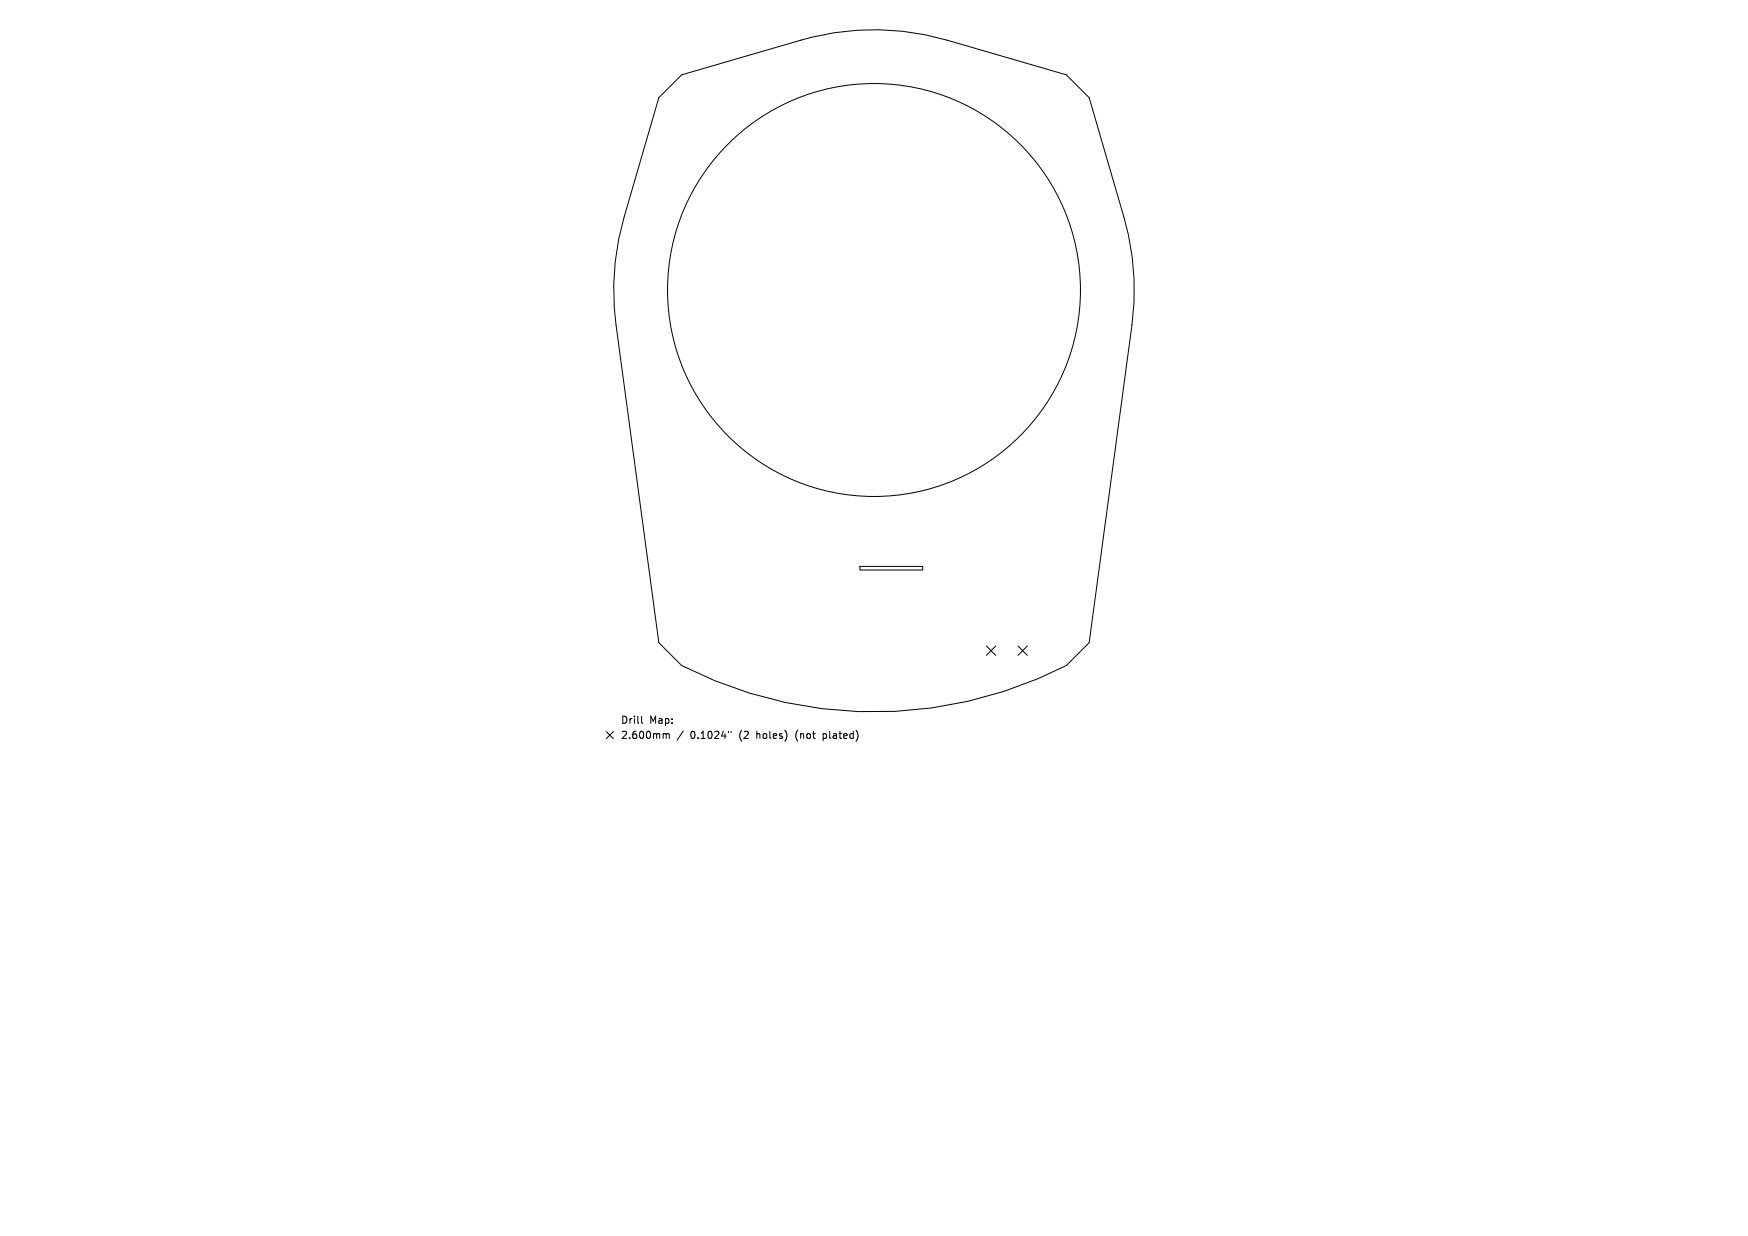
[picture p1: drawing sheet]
<svg xmlns="http://www.w3.org/2000/svg" width="297mm" height="210mm" viewBox="0 0 297 210" stroke-linecap="round" stroke-linejoin="round" font-family="sans-serif">
<defs><g id="words">
<g font-size="1.7">
<text x="105.4" y="123.1">Drill</text>
<text x="105.4" y="125.7">2.600mm</text>
<text x="110.3" y="123.1">Map:</text>
<text x="117.3" y="125.7">0.1024&quot;</text>
<text x="125.7" y="125.7">(2</text>
<text x="128.7" y="125.7">holes)</text>
<text x="135.5" y="125.7">(not</text>
<text x="140.2" y="125.7">plated)</text>
</g>
</g></defs>
<g fill="none" stroke="#000" stroke-width=".17">
<path d="M111.9 16.6l3.9-3.9 20.4-5.9a44.2 44.2 0 0 1 24.7 0l20.3 5.9 3.9 3.9 5.9 20.3a44.2 44.2 0 0 1 1.3 18.3l-7.2 54-3.9 3.9a71.7 71.7 0 0 1-65.4 0l-3.9-3.9-7.2-54a44.2 44.2 0 0 1 1.3-18.3zM146.1 96.2h10.7v.6h-10.7zM167.6 109.8l1.6 1.6M169.2 109.8l-1.6 1.6M173 109.8l1.6 1.6M174.6 109.8l-1.6 1.6M103 124.3l1.2 1.2M104.2 124.3l-1.2 1.2M109 121.7v1l.2 .2M112.8 124.7l.4 .1M113.2 124.8l.2-.1h.3v.8M113.2 124.8v.7"/>
<path d="M116.1 124.2l-1 1.6M123.8 124.2v.3M124.2 124.2v.3"/>
<circle cx="148.5" cy="49.3" r="35.1"/>
</g>
<use href="#words"/>
</svg>
